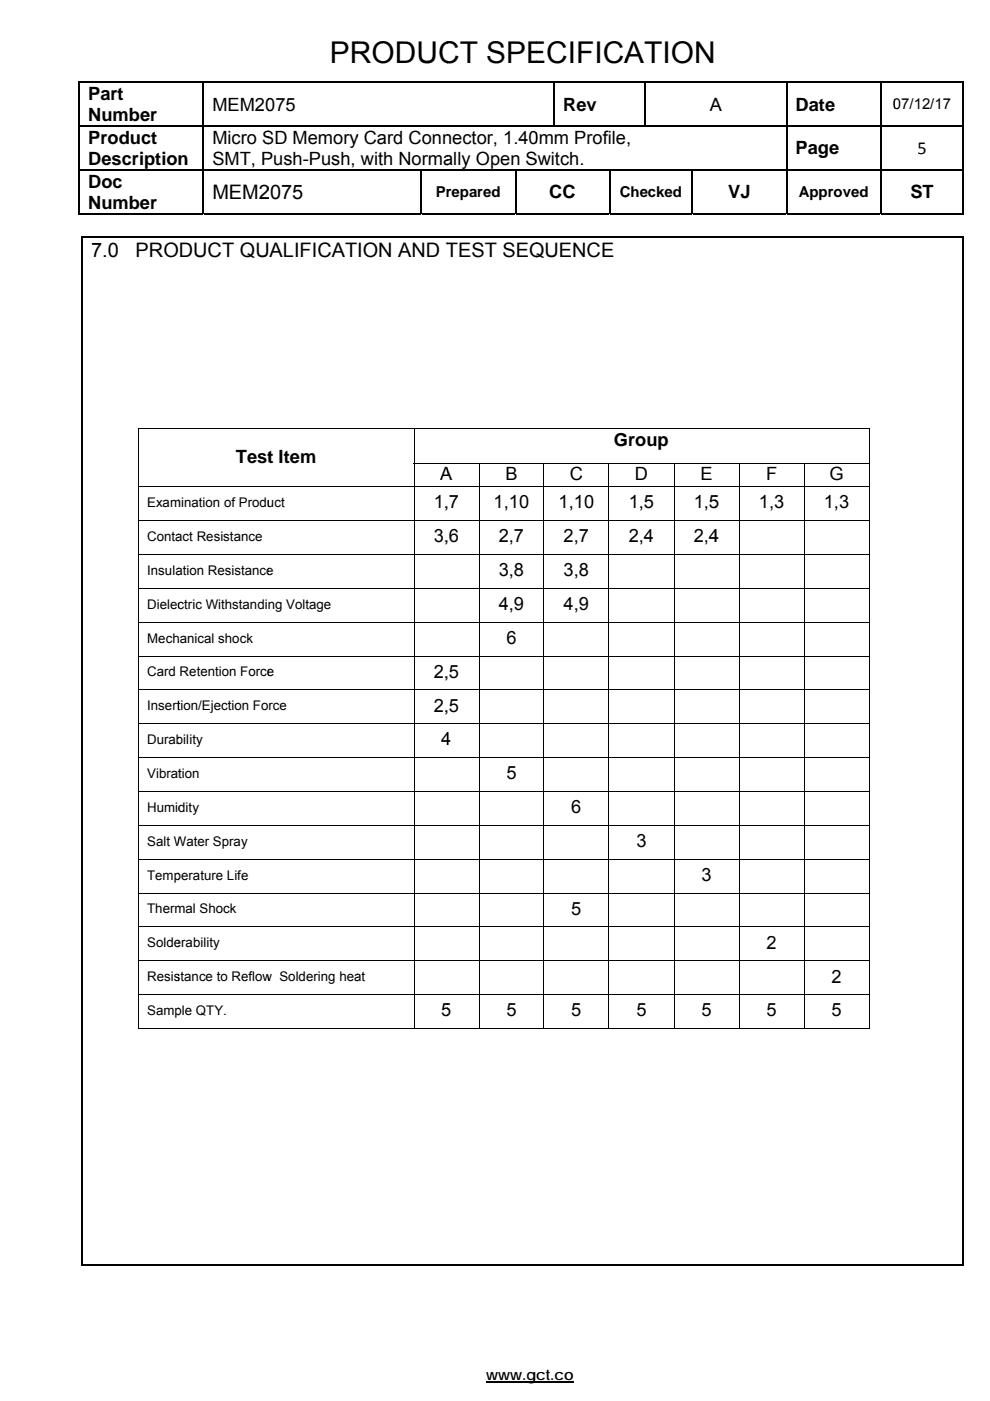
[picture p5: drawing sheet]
<svg xmlns="http://www.w3.org/2000/svg" width="210mm" height="297mm" viewBox="0 0 210 297" stroke-linecap="round" stroke-linejoin="round" font-family="sans-serif">
<defs><g id="words">
<g font-size="6.3">
<text x="70" y="13.4">PRODUCT SPECIFICATION</text>
<text x="74.2" y="13.4">R</text>
<text x="92.9" y="13.4">C</text>
<text x="111.6" y="13.4">E</text>
<text x="132.4" y="13.4">A</text>
</g>
<g font-size="4.2">
<text x="45" y="42.1">MEM2075</text>
<text x="54.9" y="42.1">2</text>
<text x="19.3" y="54.5">7.0</text>
<text x="28.8" y="54.5">PRODUCT QUALIFICATION AND TEST SEQUENCE</text>
<text x="94.6" y="54.5">T</text>
<text x="112.2" y="54.5">Q</text>
</g>
<g font-size="3.9">
<text x="18.7" y="21.2">Part</text>
<text x="45" y="23.4">MEM2075</text>
<text x="56.2" y="23.4">0</text>
<text x="119.4" y="23.5">Rev</text>
<text x="150.5" y="23.4">A</text>
<text x="168.7" y="23.5">Date</text>
<text x="168.8" y="23.5">D</text>
<text x="18.7" y="25.7">Number</text>
<text x="18.7" y="30.5">Product</text>
<text x="18.7" y="35">Description</text>
<text x="45" y="30.5">Micro SD Memory Card Connector, 1.40mm Profile,</text>
<text x="45" y="34.9">SMT, Push-Push, with Normally Open Switch.</text>
<text x="55.4" y="34.9">P</text>
<text x="55.6" y="30.5">S</text>
<text x="74.1" y="30.5">y</text>
<text x="93.8" y="30.5">n</text>
<text x="94" y="34.9">a</text>
<text x="111.5" y="34.9">S</text>
<text x="112.1" y="30.5">0</text>
<text x="168.7" y="32.7">Page</text>
<text x="168.8" y="32.7">P</text>
<text x="194.6" y="32.7">5</text>
<text x="18.7" y="39.8">Doc</text>
<text x="18.7" y="44.2">Number</text>
<text x="116.5" y="42">CC</text>
<text x="154.5" y="42">VJ</text>
<text x="193.1" y="42">ST</text>
<text x="130.2" y="94.6">Group</text>
<text x="130.2" y="94.6">G</text>
<text x="50" y="98.1">Testt Item</text>
<text x="93.4" y="101.9">A</text>
<text x="107.2" y="101.9">B</text>
<text x="120.9" y="101.9">C</text>
<text x="134.7" y="101.9">D</text>
<text x="148.5" y="101.9">E</text>
<text x="162.5" y="101.9">F</text>
<text x="175.9" y="101.9">G</text>
<text x="92" y="107.8">1,,7</text>
<text x="104.7" y="107.8">1,10</text>
<text x="118.5" y="107.8">1,10</text>
<text x="133.3" y="107.8">1,5</text>
<text x="147.1" y="107.8">1,5</text>
<text x="150.4" y="107.8">5</text>
<text x="161" y="107.8">1,3</text>
<text x="174.7" y="107.8">1,3</text>
<text x="92" y="115">3,,6</text>
<text x="105.8" y="115">2,7</text>
<text x="119.5" y="115">2,7</text>
<text x="133.3" y="115">2,4</text>
<text x="147.1" y="115">2,4</text>
<text x="150.4" y="115">4</text>
<text x="105.8" y="122.2">3,8</text>
<text x="119.5" y="122.2">3,8</text>
<text x="105.8" y="129.3">4,9</text>
<text x="119.5" y="129.3">4,9</text>
<text x="107.4" y="136.5">6</text>
<text x="92" y="143.7">2,,5</text>
<text x="92" y="150.9">2,,5</text>
<text x="93.6" y="158.1">4</text>
<text x="107.4" y="165.2">5</text>
<text x="121.2" y="172.4">6</text>
<text x="135" y="179.6">3</text>
<text x="148.8" y="186.8">3</text>
<text x="121.2" y="194">5</text>
<text x="162.6" y="201.1">2</text>
<text x="176.4" y="208.3">2</text>
<text x="93.6" y="215.5">5</text>
<text x="107.4" y="215.5">5</text>
<text x="121.2" y="215.5">5</text>
<text x="135" y="215.5">5</text>
<text x="148.8" y="215.5">5</text>
<text x="162.6" y="215.5">5</text>
<text x="176.4" y="215.5">5</text>
</g>
<g font-size="3.2">
<text x="189.4" y="23.2">07/12/17</text>
<text x="189.4" y="23.2">0</text>
<text x="92.4" y="41.7">Prrepared</text>
<text x="131.4" y="41.7">Checked</text>
<text x="131.4" y="41.7">C</text>
<text x="169.4" y="41.7">Approved</text>
<text x="169.4" y="41.7">A</text>
<text x="103.1" y="292.7">www.gct.co</text>
</g>
<g font-size="2.8">
<text x="31.2" y="107.5">Examination of Product</text>
<text x="36.1" y="107.5">m</text>
<text x="56.6" y="107.5">u</text>
<text x="31.2" y="114.7">Contact Resistance</text>
<text x="37.2" y="114.7">a</text>
<text x="31.2" y="121.9">Insulation Resistance</text>
<text x="37.2" y="121.9">a</text>
<text x="56.5" y="121.9">e</text>
<text x="31.2" y="129.1">Dielectric Withstanding Voltage</text>
<text x="37.7" y="129.1">c</text>
<text x="31.2" y="136.2">Mechanical shock</text>
<text x="31.2" y="143.4">Card Retention Force</text>
<text x="56.6" y="143.4">e</text>
<text x="31.2" y="150.6">Inserttion/Ejection Force</text>
<text x="31.2" y="157.8">Durability</text>
<text x="37.3" y="157.8">b</text>
<text x="31.2" y="165">Vibrattion</text>
<text x="31.2" y="172.1">Humidity</text>
<text x="37.8" y="172.1">d</text>
<text x="31.2" y="179.3">Salt Water Spray</text>
<text x="36.9" y="179.3">W</text>
<text x="31.2" y="186.5">Temperature Life</text>
<text x="36.9" y="186.5">p</text>
<text x="31.2" y="193.7">Thermal Shock</text>
<text x="37" y="193.7">m</text>
<text x="31.2" y="200.8">Solderability</text>
<text x="36.9" y="200.8">e</text>
<text x="31.2" y="208">Resistance to Reflow Soldering heat</text>
<text x="36.9" y="208">s</text>
<text x="55.7" y="208">w</text>
<text x="75.1" y="208">a</text>
<text x="31.2" y="215.2">Sample QTY.</text>
<text x="37" y="215.2">p</text>
</g>
</g></defs>
<g fill="#000">
<path d="M16.7 17.3h.3v.3h-.3zM43 17.3h.3v.3h-.3zM117.4 17.3h.3v.3h-.3zM136.7 17.3h.3v.3h-.3zM166.7 17.3h.3v.3h-.3zM186.7 17.3h.3v.3h-.3zM204.2 17.3h.3v.3h-.3zM17 26.5h2v.4h-2zM17 35.8h2v.4h-2zM43 26.5h.3v.4h-.3zM43 35.8h.3v.4h-.3zM89.2 35.8h.3v.4h-.3z"/>
<path d="M109.2 35.8h.3v.4h-.3zM129.2 35.8h.3v.4h-.3zM146.7 35.8h.3v.4h-.3zM166.7 26.5h.3v.4h-.3zM166.7 35.8h.3v.4h-.3zM186.7 26.5h.3v.4h-.3zM186.7 35.8h.3v.4h-.3zM204.2 35.8h.3v.4h-.3zM17.3 50.2h.3v.3h-.3zM17.3 50.2h1.7v.3h-1.7zM204.2 45.1h.3v.3h-.3zM204.2 50.2h.3v.3h-.3z"/>
<path d="M29.3 90.7h.1v.2h-.1zM113.8 218h1.5v.1h-1.5zM170.6 218l.1 .1zM184.3 218h.1v.1h-.1zM17.3 268.1h1.7v.3h-1.7zM204.2 268.1h.3v.3h-.3z"/>
</g>
<g fill="none" stroke="#000" stroke-width=".34">
<path d="M16.7 17.4h26.3M16.8 17.6v27.8M43.2 17.6v8.9M43.3 17.4h74.1M117.6 17.6v8.9M117.7 17.4h19M136.8 17.6v8.9M137 17.4h29.7M166.9 17.6v8.9M167 17.4h19.7M186.8 17.6v8.9M187 17.4h17.2"/>
<path d="M204.3 17.6v18.2M19 26.7h24M19 36h24M43.2 26.9v8.9M43.2 36.2v9.2M43.3 26.7h123.4M43.3 36h45.9M89.3 36.2v9.2M89.5 36h19.7M109.3 36.2v9.2M109.5 36h19.7M129.3 36.2v9.2"/>
<path d="M129.5 36h17.2M146.8 36.2v9.2M147 36h19.7M166.9 26.9v8.9M166.9 36.2v9.2M167 26.7h19.7M167 36h19.7M186.8 26.9v8.9M186.8 36.2v9.2M187 26.7h17.2M187 36h17.2M204.3 36.2v9.2"/>
<path d="M16.7 45.3h26.3M17.4 50.5v217.9M19 50.3h185.2M43.3 45.3h45.9M89.5 45.3h19.7M129.2 45.3h-19.7M129.5 45.3h17.2M147 45.3h19.7M167 45.3h19.7M187 45.3h17.2M204.3 50.5v217.9M19 268.2h185.2"/>
</g>
<g fill="none" stroke="#000" stroke-width=".21">
<path d="M29.3 90.8h155.1M29.3 90.9v12.2M87.7 98.2h96.7M87.8 90.9v7.2M87.8 98.3v4.8M101.6 98.3v4.8M115.4 98.3v4.8M129.2 98.3v4.8M143 98.3v4.8M156.8 98.3v4.8M170.6 98.3v4.8M184.3 90.7v7.4"/>
<path d="M184.3 98.3v4.8M29.3 103.2h155.1M29.3 110.4h155.1M29.3 117.5h155.1M29.3 103.3v7M29.3 110.4v7.1M29.3 117.6v7M87.8 103.3v7M87.8 110.4v7.1M87.8 117.6v7M101.6 103.3v7M101.6 110.4v7.1"/>
<path d="M101.6 117.6v7M115.4 103.3v7M115.4 110.4v7.1M115.4 117.6v7M129.2 103.3v7M129.2 110.4v7.1M129.2 117.6v7M143 103.3v7M143 110.4v7.1M143 117.6v7M156.8 103.3v7M156.8 110.4v7.1"/>
<path d="M156.8 117.6v7M170.6 103.3v7M170.6 110.4v7.1M170.6 117.6v7M184.3 103.3v7M184.3 110.4v7.1M184.3 117.6v7M29.3 124.7h155.1M29.3 131.9h155.1M29.3 139.1h155.1M29.3 124.8v7M29.3 132v7"/>
<path d="M29.3 139.2v7M87.8 124.8v7M87.8 132v7M87.8 139.2v7M101.6 124.8v7M101.6 132v7M101.6 139.2v7M115.4 124.8v7M115.4 132v7M115.4 139.2v7M129.2 124.8v7M129.2 132v7"/>
<path d="M129.2 139.2v7M143 124.8v7M143 132v7M143 139.2v7M156.8 124.8v7M156.8 132v7M156.8 139.2v7M170.6 124.8v7M170.6 132v7M170.6 139.2v7M184.3 124.8v7M184.3 132v7"/>
<path d="M184.3 139.2v7M29.3 146.3h155.1M29.3 153.4h155.1M29.3 146.3v7.1M29.3 153.5v7M87.8 146.3v7.1M87.8 153.5v7M101.6 146.3v7.1M101.6 153.5v7M115.4 146.3v7.1M115.4 153.5v7M129.2 146.3v7.1"/>
<path d="M129.2 153.5v7M143 146.3v7.1M143 153.5v7M156.8 146.3v7.1M156.8 153.5v7M170.6 146.3v7.1M170.6 153.5v7M184.3 146.3v7.1M184.3 153.5v7M29.3 160.6h155.1M29.3 167.8h155.1M29.3 175h155.1"/>
<path d="M29.3 160.7v7M29.3 167.9v7M29.3 175v7.1M87.8 160.7v7M87.8 167.9v7M87.8 175v7.1M101.6 160.7v7M101.6 167.9v7M101.6 175v7.1M115.4 160.7v7M115.4 167.9v7M115.4 175v7.1"/>
<path d="M129.2 160.7v7M129.2 167.9v7M129.2 175v7.1M143 160.7v7M143 167.9v7M143 175v7.1M156.8 160.7v7M156.8 167.9v7M156.8 175v7.1M170.6 160.7v7M170.6 167.9v7M170.6 175v7.1"/>
<path d="M184.3 160.7v7M184.3 167.9v7M184.3 175v7.1M29.3 182.2h155.1M29.3 189.3h155.1M29.3 196.5h155.1M29.3 182.2v7.1M29.3 189.4v7M29.3 196.6v7M87.8 182.2v7.1M87.8 189.4v7M87.8 196.6v7"/>
<path d="M101.6 182.2v7.1M101.6 189.4v7M101.6 196.6v7M115.4 182.2v7.1M115.4 189.4v7M115.4 196.6v7M129.2 182.2v7.1M129.2 189.4v7M129.2 196.6v7M143 182.2v7.1M143 189.4v7M143 196.6v7"/>
<path d="M156.8 182.2v7.1M156.8 189.4v7M156.8 196.6v7M170.6 182.2v7.1M170.6 189.4v7M170.6 196.6v7M184.3 182.2v7.1M184.3 189.4v7M184.3 196.6v7M29.3 203.7h155.1M29.3 210.9h155.1M29.3 218.1h58.4"/>
<path d="M29.3 203.8v7M29.3 210.9v7.2M87.8 203.8v7M87.8 210.9v7.2M87.9 218.1h13.6M101.6 203.8v7M101.6 210.9v7.2M101.7 218.1h12.1M115.4 203.8v7M115.4 210.9v7.2M115.4 218.1h13.7M129.2 203.8v7"/>
<path d="M129.2 210.9v7.2M129.2 218.1h13.7M143 203.8v7M143 210.9v7.2M143 218.1h13.7M156.8 203.8v7M156.8 210.9v7.2M156.8 218.1h13.7M170.6 203.8v7M170.6 210.9v7.2M170.7 218.1h13.6M184.3 203.8v7"/>
<path d="M184.3 210.9v7.2"/>
</g>
<path d="M103.1 293.1h18.6" fill="none" stroke="#000" stroke-width=".28"/>
<use href="#words"/>
</svg>
